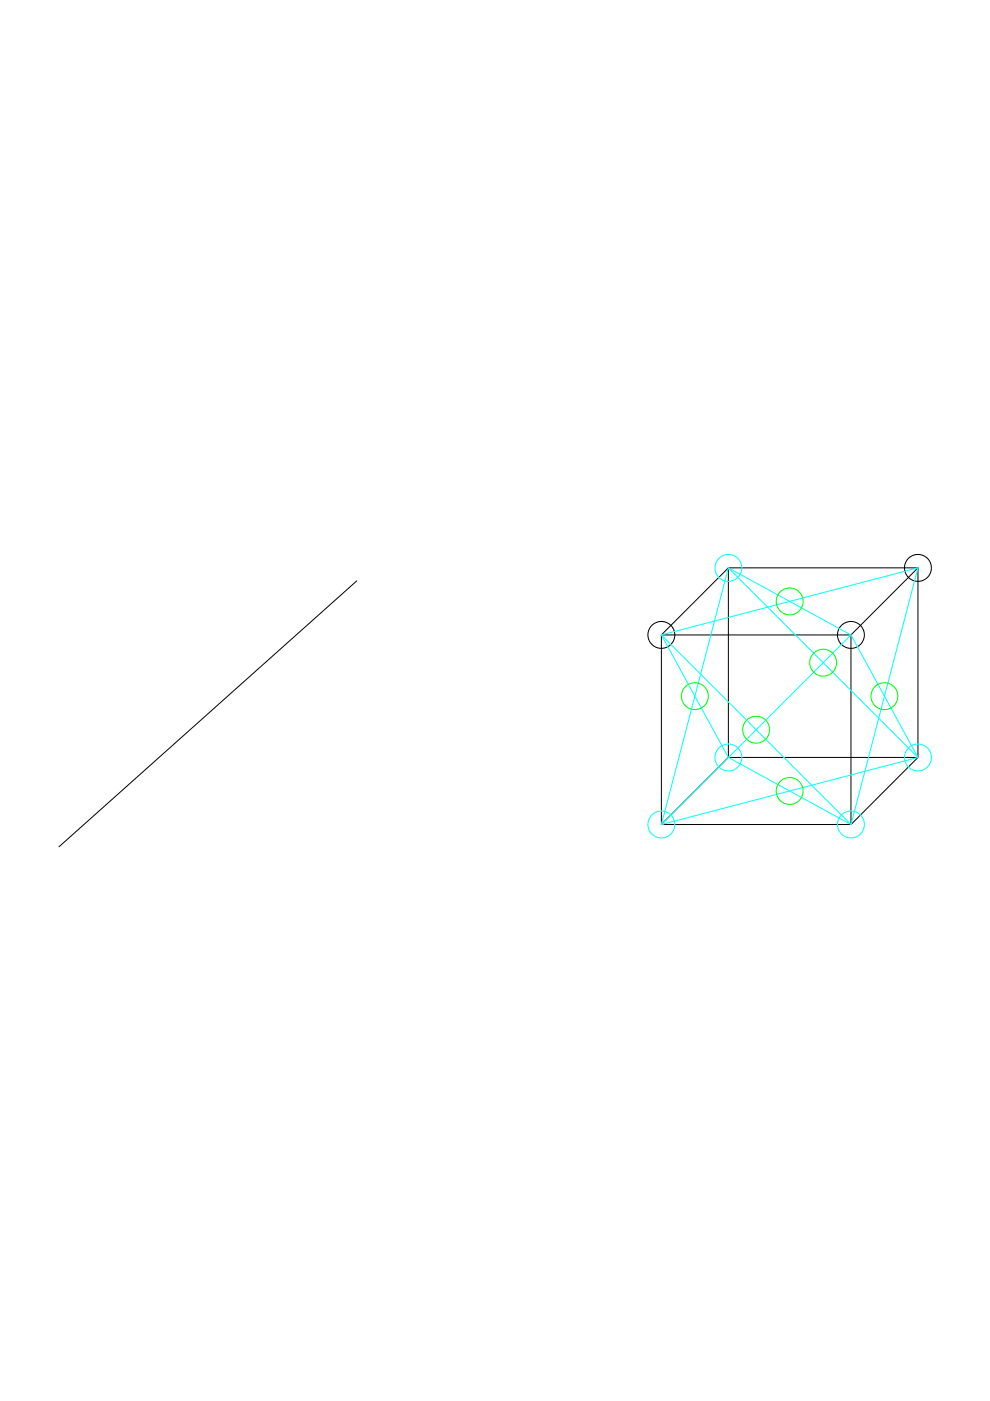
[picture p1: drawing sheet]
<svg xmlns="http://www.w3.org/2000/svg" width="210mm" height="297mm" viewBox="0 0 210 297" stroke-linecap="round" stroke-linejoin="round" font-family="sans-serif">
<g fill="none" stroke="#000" stroke-width=".21">
<path d="M75.6 123.2l-63.1 56.3M140.2 134.6h40.2M140.2 134.6v40.2M154.4 120.4h40.2M154.4 120.4l-14.2 14.2M154.4 120.4v40.2M180.4 134.6v40.2M194.6 120.4l-14.2 14.2M194.6 120.4v40.2M140.2 174.8h40.2M154.4 160.6l-14.2 14.2M154.4 160.6h40.2"/>
<path d="M194.6 160.6l-14.2 14.2"/>
<circle cx="140.2" cy="134.6" r="2.85"/>
<circle cx="180.4" cy="134.6" r="2.85"/>
<circle cx="194.6" cy="120.4" r="2.84"/>
</g>
<g fill="none" stroke="#0ff" stroke-width=".21">
<path d="M140.2 134.6l54.4-14.2-14.2 54.4M140.2 134.6l40.2 40.2M140.2 134.6l14.2 26 26 14.2M154.4 120.4l26 14.2M154.4 120.4l40.2 40.2M154.4 120.4l-14.2 54.4M180.4 134.6l14.2 26M180.4 134.6l-40.2 40.2M194.6 160.6l-54.4 14.2"/>
<circle cx="154.4" cy="120.4" r="2.85"/>
<circle cx="140.2" cy="174.8" r="2.85"/>
<circle cx="154.4" cy="160.6" r="2.85"/>
<circle cx="180.4" cy="174.8" r="2.85"/>
<circle cx="194.6" cy="160.6" r="2.84"/>
</g>
<g fill="none" stroke="#0f0" stroke-width=".21">
<circle cx="167.4" cy="127.5" r="2.85"/>
<circle cx="147.3" cy="147.6" r="2.85"/>
<circle cx="160.3" cy="154.7" r="2.85"/>
<circle cx="174.5" cy="140.5" r="2.86"/>
<circle cx="187.5" cy="147.6" r="2.85"/>
<circle cx="167.4" cy="167.7" r="2.85"/>
</g>
</svg>
